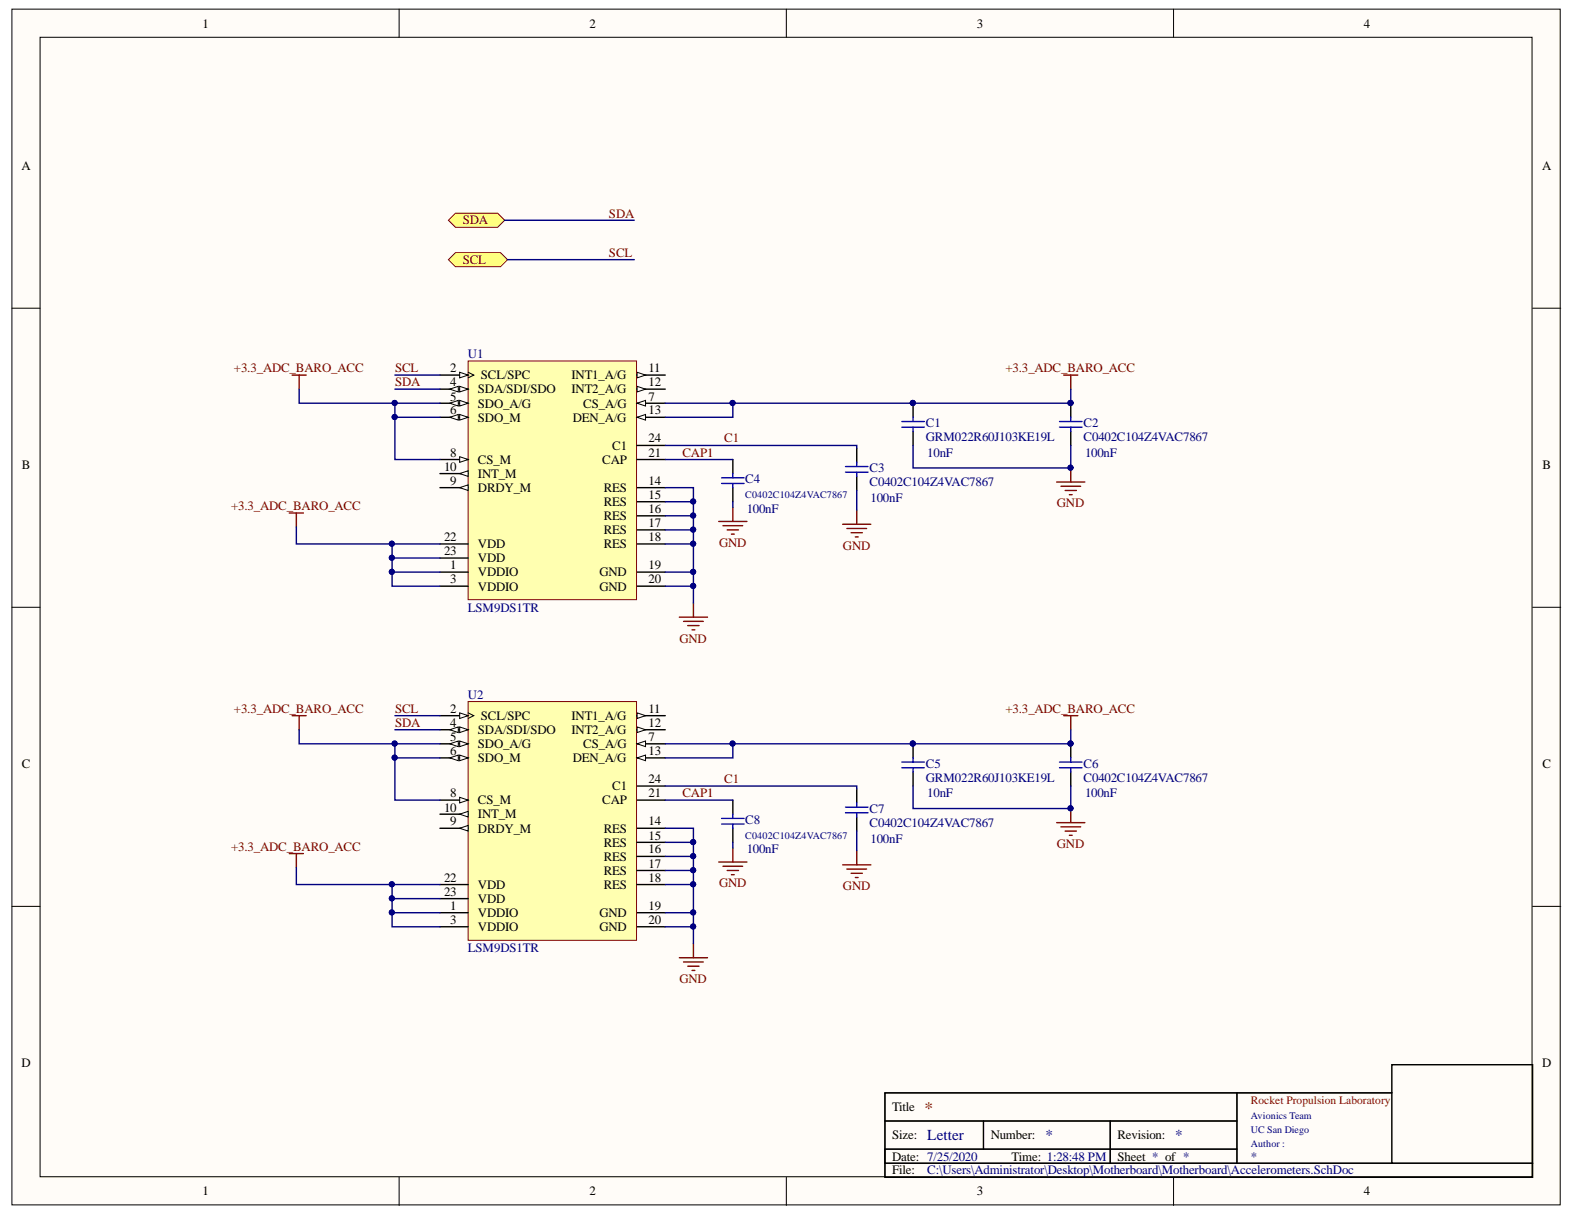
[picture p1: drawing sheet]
<svg xmlns="http://www.w3.org/2000/svg" width="279mm" height="216mm" viewBox="0 0 279 216" stroke-linecap="round" stroke-linejoin="round" font-family="sans-serif">
<defs><g id="words">
<text font-size="3.1" fill="#980000" x="164.1" y="197.9">*</text>
<g font-size="2.7" fill="#000080">
<text x="164.6" y="202.4">Letter</text>
<text x="185.6" y="202.4">*</text>
<text x="208.6" y="202.4">*</text>
</g>
<g font-size="2.3">
<text x="35.9" y="4.9">1</text>
<text x="104.6" y="4.9">2</text>
<text x="173.4" y="4.9">3</text>
<text x="242.1" y="4.9">4</text>
<text x="3.8" y="30.2">A</text>
<text x="273.7" y="30.2">A</text>
<text x="79.9" y="66.1">2</text>
<text x="79.9" y="68.6">4</text>
<text x="79.9" y="71.1">5</text>
<text x="84.8" y="69.9">SDA/SDI/SDO</text>
<text x="85.3" y="67.3">SCL/SPC</text>
<text x="101.4" y="67.3">INT1_A/G</text>
<text x="101.4" y="69.9">INT2_A/G</text>
<text x="115.1" y="66.1">11</text>
<text x="115.1" y="68.6">12</text>
<text x="115.1" y="71.1">7</text>
<text x="79.9" y="73.6">6</text>
<text x="84.8" y="72.4">SDO_A/G</text>
<text x="84.8" y="74.8">SDO_M</text>
<text x="101.7" y="74.8">DEN_A/G</text>
<text x="103.5" y="72.4">CS_A/G</text>
<text x="115.1" y="73.6">13</text>
<text x="3.9" y="83.3">B</text>
<text x="78.8" y="83.6">10</text>
<text x="79.9" y="81.1">8</text>
<text x="84.8" y="82.4">CS_M</text>
<text x="106.9" y="82.4">CAP</text>
<text x="108.7" y="79.8">C1</text>
<text x="115.1" y="81.1">21</text>
<text x="115.1" y="78.6">24</text>
<text x="273.8" y="83.3">B</text>
<text x="79.9" y="86.1">9</text>
<text x="84.8" y="84.8">INT_M</text>
<text x="84.8" y="87.4">DRDY_M</text>
<text x="107.2" y="87.4">RES</text>
<text x="107.2" y="89.8">RES</text>
<text x="115.1" y="86.1">14</text>
<text x="115.1" y="88.6">15</text>
<text x="107.2" y="92.3">RES</text>
<text x="107.2" y="94.9">RES</text>
<text x="115.1" y="91.1">16</text>
<text x="115.1" y="93.6">17</text>
<text x="78.8" y="96.1">22</text>
<text x="78.8" y="98.6">23</text>
<text x="79.9" y="101.1">1</text>
<text x="84.8" y="97.3">VDD</text>
<text x="84.8" y="99.9">VDD</text>
<text x="107.2" y="97.3">RES</text>
<text x="115.1" y="96.1">18</text>
<text x="115.1" y="101.1">19</text>
<text x="79.9" y="103.6">3</text>
<text x="84.8" y="102.3">VDDIO</text>
<text x="84.8" y="104.9">VDDIO</text>
<text x="106.4" y="102.3">GND</text>
<text x="106.4" y="104.9">GND</text>
<text x="115.1" y="103.6">20</text>
<text x="79.9" y="126.6">2</text>
<text x="79.9" y="129">4</text>
<text x="79.9" y="131.6">5</text>
<text x="84.8" y="130.3">SDA/SDI/SDO</text>
<text x="85.3" y="127.9">SCL/SPC</text>
<text x="101.4" y="127.9">INT1_A/G</text>
<text x="101.4" y="130.3">INT2_A/G</text>
<text x="115.1" y="126.6">11</text>
<text x="115.1" y="129">12</text>
<text x="115.1" y="131.6">7</text>
<text x="3.9" y="136.4">C</text>
<text x="79.9" y="134">6</text>
<text x="84.8" y="132.8">SDO_A/G</text>
<text x="84.8" y="135.3">SDO_M</text>
<text x="101.7" y="135.3">DEN_A/G</text>
<text x="103.5" y="132.8">CS_A/G</text>
<text x="115.1" y="134">13</text>
<text x="273.8" y="136.4">C</text>
<text x="79.9" y="141.6">8</text>
<text x="84.8" y="142.8">CS_M</text>
<text x="106.9" y="142.8">CAP</text>
<text x="108.7" y="140.3">C1</text>
<text x="115.1" y="141.6">21</text>
<text x="115.1" y="139.1">24</text>
<text x="78.8" y="144.1">10</text>
<text x="79.9" y="146.5">9</text>
<text x="84.8" y="145.3">INT_M</text>
<text x="84.8" y="147.8">DRDY_M</text>
<text x="107.2" y="147.8">RES</text>
<text x="115.1" y="146.5">14</text>
<text x="115.1" y="149.1">15</text>
<text x="107.2" y="150.4">RES</text>
<text x="107.2" y="152.8">RES</text>
<text x="107.2" y="155.3">RES</text>
<text x="115.1" y="151.5">16</text>
<text x="115.1" y="154.1">17</text>
<text x="78.8" y="156.5">22</text>
<text x="78.8" y="159.1">23</text>
<text x="79.9" y="161.6">1</text>
<text x="84.8" y="157.8">VDD</text>
<text x="84.8" y="160.3">VDD</text>
<text x="107.2" y="157.8">RES</text>
<text x="115.1" y="156.5">18</text>
<text x="115.1" y="161.6">19</text>
<text x="79.9" y="164.1">3</text>
<text x="84.8" y="162.8">VDDIO</text>
<text x="84.8" y="165.3">VDDIO</text>
<text x="106.4" y="162.8">GND</text>
<text x="106.4" y="165.3">GND</text>
<text x="115.1" y="164.1">20</text>
<text x="3.8" y="189.5">D</text>
<text x="273.7" y="189.5">D</text>
<text x="158.3" y="197.3">Title</text>
<text x="158.3" y="202.3">Size:</text>
<text x="175.9" y="202.3">Number:</text>
<text x="198.4" y="202.3">Revision:</text>
<text x="158.3" y="206.1">Date: 7/25/2020</text>
<text x="158.3" y="208.5">File:</text>
<text x="179.6" y="206.1">Time: 1:28:48 PM</text>
<text x="198.4" y="206.1">Sheet * of *</text>
<text x="35.9" y="212.3">1</text>
<text x="104.6" y="212.3">2</text>
<text x="173.4" y="212.3">3</text>
<text x="242.1" y="212.3">4</text>
</g>
<g font-size="2.3" fill="#800000">
<text x="82.1" y="39.8">SDA</text>
<text x="108.1" y="38.6">SDA</text>
<text x="82.1" y="46.9">SCL</text>
<text x="108.1" y="45.6">SCL</text>
<text x="41.5" y="66.1">+3.3_ADC_BARO_ACC</text>
<text x="70.1" y="68.6">SDA</text>
<text x="70.1" y="66.1">SCL</text>
<text x="178.5" y="66.1">+3.3_ADC_BARO_ACC</text>
<text x="121.1" y="81.1">CAP1</text>
<text x="128.6" y="78.6">C1</text>
<text x="41" y="90.6">+3.3_ADC_BARO_ACC</text>
<text x="187.6" y="90.1">GND</text>
<text x="127.6" y="97.1">GND</text>
<text x="149.6" y="97.6">GND</text>
<text x="120.6" y="114.1">GND</text>
<text x="41.5" y="126.6">+3.3_ADC_BARO_ACC</text>
<text x="70.1" y="129">SDA</text>
<text x="70.1" y="126.6">SCL</text>
<text x="178.5" y="126.6">+3.3_ADC_BARO_ACC</text>
<text x="121.1" y="141.6">CAP1</text>
<text x="128.6" y="139.1">C1</text>
<text x="41" y="151">+3.3_ADC_BARO_ACC</text>
<text x="187.6" y="150.6">GND</text>
<text x="127.6" y="157.5">GND</text>
<text x="149.6" y="158">GND</text>
<text x="120.6" y="174.5">GND</text>
</g>
<g font-size="2.3" fill="#000080">
<text x="83.1" y="63.6">U1</text>
<text x="164.4" y="75.9">C1</text>
<text x="192.4" y="75.9">C2</text>
<text x="154.4" y="83.9">C3</text>
<text x="164.4" y="78.3">GRM022R60J103KE19L</text>
<text x="164.6" y="81.1">10nF</text>
<text x="192.4" y="78.3">C0402C104Z4VAC7867</text>
<text x="192.6" y="81.1">100nF</text>
<text x="132.3" y="85.8">C4</text>
<text x="154.4" y="86.3">C0402C104Z4VAC7867</text>
<text x="154.5" y="89.1">100nF</text>
<text x="132.5" y="91.1">100nF</text>
<text x="83.1" y="108.6">LSM9DS1TR</text>
<text x="83.1" y="124.1">U2</text>
<text x="164.4" y="136.3">C5</text>
<text x="192.4" y="136.3">C6</text>
<text x="164.4" y="138.9">GRM022R60J103KE19L</text>
<text x="164.6" y="141.6">10nF</text>
<text x="192.4" y="138.9">C0402C104Z4VAC7867</text>
<text x="192.6" y="141.6">100nF</text>
<text x="132.3" y="146.3">C8</text>
<text x="154.4" y="144.4">C7</text>
<text x="154.4" y="146.8">C0402C104Z4VAC7867</text>
<text x="154.5" y="149.6">100nF</text>
<text x="132.5" y="151.5">100nF</text>
<text x="83.1" y="169">LSM9DS1TR</text>
<text x="164.6" y="208.5">C:\Users\Administrator\Desktop\Motherboard\Motherboard\Accelerometers.SchDoc</text>
<text x="222" y="206.1">*</text>
</g>
<text font-size="2" fill="#980000" x="222" y="196.1">Rocket Propulsion Laboratory</text>
<g font-size="1.8" fill="#000080">
<text x="132.3" y="88.5">C0402C104Z4VAC7867</text>
<text x="132.3" y="148.9">C0402C104Z4VAC7867</text>
<text x="222" y="201.2">UC San Diego</text>
<text x="222" y="198.6">Avionics Team</text>
<text x="222" y="203.6">Author :</text>
</g>
</g></defs>
<g fill="#fffcf8" stroke="#000" stroke-width=".18">
<path d="M2.1 1.6h274.9v212.3h-274.9z"/>
<path d="M7.1 6.6h264.9v202.3h-264.9z"/>
</g>
<g fill="none" stroke="#000" stroke-width=".18">
<path d="M70.8 1.6v5M139.6 1.6v5M208.3 1.6v5M2.1 54.7h5M272.1 54.7h5M2.1 107.8h5M272.1 107.8h5M2.1 160.9h5M272.1 160.9h5M157.1 199h62.5M174.6 199v5M197.1 199v7.5"/>
<path d="M219.6 194v12.5M247.1 194h-90v15M70.8 209v5M139.6 209v5M157.1 206.5h115M157.1 204h62.5M208.3 209v5"/>
</g>
<path d="M157.1 199h62.5M174.6 199v5M197.1 199v7.5M219.6 194v10h-62.5v2.5h90M247.1 194v12.5h25M247.1 194v-5h25v17.5M247.1 194h-90v15h115v-2.5M219.6 204v2.5" fill="none" stroke="#000" stroke-width=".25"/>
<path d="M83.1 64.1h29.9v42.4h-29.9z" fill="#ffffb0" stroke="#800000" stroke-width=".18"/>
<path d="M78.1 84.1h5M78.1 101.6h5" fill="none" stroke="#000" stroke-width=".25"/>
<path d="M81.6 84.1l1.5-.5v1z" fill="#fffcf8"/>
<path d="M81.6 84.1l1.5-.5v1z" fill="none" stroke="#000" stroke-width=".18"/>
<path d="M113.1 66.6h5" fill="none" stroke="#000" stroke-width=".25"/>
<path d="M113.1 66.1l1.5 .5-1.5 .5z" fill="#fffcf8"/>
<path d="M113.1 66.1l1.5 .5-1.5 .5z" fill="none" stroke="#000" stroke-width=".18"/>
<path d="M113.1 69.1h5" fill="none" stroke="#000" stroke-width=".25"/>
<path d="M113.1 68.6l1.5 .5-1.5 .5z" fill="#fffcf8"/>
<path d="M113.1 68.6l1.5 .5-1.5 .5z" fill="none" stroke="#000" stroke-width=".18"/>
<path d="M113.1 74.1h5" fill="none" stroke="#000" stroke-width=".25"/>
<path d="M113.1 74.1l1.5-.5v1z" fill="#fffcf8"/>
<path d="M83.1 66.1l1 .5-1 .5M113.1 74.1l1.5-.5v1z" fill="none" stroke="#000" stroke-width=".18"/>
<path d="M78.1 66.6h5M113.1 86.6h5M113.1 89.1h5M113.1 91.6h5M113.1 94.1h5M113.1 96.6h5M113.1 101.6h5" fill="none" stroke="#000" stroke-width=".25"/>
<path d="M81.6 66.1l1.5 .5-1.5 .5z" fill="#fffcf8"/>
<path d="M81.6 66.1l1.5 .5-1.5 .5z" fill="none" stroke="#000" stroke-width=".18"/>
<path d="M78.1 69.1h5M113.1 79.1h5M78.1 96.6h5M78.1 99.1h5M113.1 81.6h5M78.1 104.1h5M113.1 104.1h5" fill="none" stroke="#000" stroke-width=".25"/>
<path d="M81.6 68.6l1.5 .5-1.5 .5z" fill="#fffcf8"/>
<path d="M81.6 68.6l1.5 .5-1.5 .5z" fill="none" stroke="#000" stroke-width=".18"/>
<path d="M79.8 69.1l1.5-.5v1z" fill="#fffcf8"/>
<path d="M79.8 69.1l1.5-.5v1z" fill="none" stroke="#000" stroke-width=".18"/>
<path d="M78.1 71.6h5" fill="none" stroke="#000" stroke-width=".25"/>
<path d="M81.6 71.1l1.5 .5-1.5 .5z" fill="#fffcf8"/>
<path d="M81.6 71.1l1.5 .5-1.5 .5z" fill="none" stroke="#000" stroke-width=".18"/>
<path d="M79.8 71.6l1.5-.5v1z" fill="#fffcf8"/>
<path d="M79.8 71.6l1.5-.5v1z" fill="none" stroke="#000" stroke-width=".18"/>
<path d="M78.1 74.1h5" fill="none" stroke="#000" stroke-width=".25"/>
<path d="M81.6 73.6l1.5 .5-1.5 .5z" fill="#fffcf8"/>
<path d="M81.6 73.6l1.5 .5-1.5 .5z" fill="none" stroke="#000" stroke-width=".18"/>
<path d="M79.8 74.1l1.5-.5v1z" fill="#fffcf8"/>
<path d="M79.8 74.1l1.5-.5v1z" fill="none" stroke="#000" stroke-width=".18"/>
<path d="M113.1 71.6h5" fill="none" stroke="#000" stroke-width=".25"/>
<path d="M113.1 71.6l1.5-.5v1z" fill="#fffcf8"/>
<path d="M113.1 71.6l1.5-.5v1z" fill="none" stroke="#000" stroke-width=".18"/>
<path d="M78.1 81.6h5" fill="none" stroke="#000" stroke-width=".25"/>
<path d="M81.6 81.1l1.5 .5-1.5 .5z" fill="#fffcf8"/>
<path d="M81.6 81.1l1.5 .5-1.5 .5z" fill="none" stroke="#000" stroke-width=".18"/>
<path d="M78.1 86.6h5" fill="none" stroke="#000" stroke-width=".25"/>
<path d="M81.6 86.6l1.5-.5v1z" fill="#fffcf8"/>
<path d="M81.6 86.6l1.5-.5v1z" fill="none" stroke="#000" stroke-width=".18"/>
<g fill="#ffff80" stroke="#800000" stroke-width=".18">
<path d="M79.6 39.1l1.2-1.2h7.5l1.3 1.2-1.3 1.3h-7.5z" fill-rule="evenodd"/>
<path d="M79.6 46.1l1.2-1.2h8l1.3 1.2-1.3 1.3h-8z" fill-rule="evenodd"/>
</g>
<g fill="none" stroke="#800000" stroke-width=".25">
<path d="M51.9 66.6h2.5M53.1 66.6v2.5M188.8 66.6h2.5M190.1 66.6v2.5M51.4 91.1h2.5M52.6 91.1v2.5M127.6 92.6h5M128.3 93.3h3.5M129.1 94.1h2M129.8 94.8h.5M130.1 90.1v2.5M149.6 93.1h5"/>
<path d="M150.3 93.8h3.5M151.1 94.6h2M151.8 95.3h.5M152.1 90.6v2.5M187.6 85.6h5M188.3 86.3h3.5M189.1 87.1h2M189.8 87.8h.5M190.1 83.1v2.5M120.6 109.6h5M121.3 110.3h3.5M122.1 111.1h2"/>
<path d="M122.8 111.8h.5M123.1 107.1v2.5"/>
</g>
<path d="M152.1 79.6v2.5M162.1 71.6v2.5M162.1 76.6v2.5M190.1 71.6v2.5M190.1 76.6v2.5M130.1 81.6v2.5M130.1 86.6v2.5M152.1 84.6v2.5" fill="none" stroke="#000" stroke-width=".25"/>
<g fill="none" stroke="#00f" stroke-width=".25">
<path d="M160.1 74.8h4M160.1 75.8h4M162.1 74.1v.7M162.1 75.8v.8M188.1 74.8h4M188.1 75.8h4M190.1 74.1v.7M190.1 75.8v.8M128.1 84.8h4M128.1 85.8h4M130.1 84.1v.7M130.1 85.8v.8"/>
<path d="M150.1 82.8h4M150.1 83.8h4M152.1 82.1v.7M152.1 83.8v.8"/>
</g>
<g fill="#000080" stroke="#000080" stroke-width=".18">
<circle cx="162" cy="71.5" r=".45"/>
<circle cx="190" cy="71.5" r=".45"/>
<circle cx="190" cy="83" r=".45"/>
</g>
<path d="M83.1 124.6h29.9v42.3h-29.9z" fill="#ffffb0" stroke="#800000" stroke-width=".18"/>
<path d="M78.1 144.6h5M78.1 162.1h5" fill="none" stroke="#000" stroke-width=".25"/>
<path d="M81.6 144.6l1.5-.5v1z" fill="#fffcf8"/>
<path d="M81.6 144.6l1.5-.5v1z" fill="none" stroke="#000" stroke-width=".18"/>
<path d="M113.1 127.1h5" fill="none" stroke="#000" stroke-width=".25"/>
<path d="M113.1 126.6l1.5 .5-1.5 .5z" fill="#fffcf8"/>
<path d="M113.1 126.6l1.5 .5-1.5 .5z" fill="none" stroke="#000" stroke-width=".18"/>
<path d="M113.1 129.6h5" fill="none" stroke="#000" stroke-width=".25"/>
<path d="M113.1 129.1l1.5 .5-1.5 .5z" fill="#fffcf8"/>
<path d="M113.1 129.1l1.5 .5-1.5 .5z" fill="none" stroke="#000" stroke-width=".18"/>
<path d="M113.1 134.6h5" fill="none" stroke="#000" stroke-width=".25"/>
<path d="M113.1 134.6l1.5-.5v1z" fill="#fffcf8"/>
<path d="M83.1 126.6l1 .5-1 .5M113.1 134.6l1.5-.5v1z" fill="none" stroke="#000" stroke-width=".18"/>
<path d="M78.1 127.1h5M113.1 147.1h5M113.1 149.6h5M113.1 152.1h5M113.1 154.6h5M113.1 157.1h5M113.1 162.1h5" fill="none" stroke="#000" stroke-width=".25"/>
<path d="M81.6 126.6l1.5 .5-1.5 .5z" fill="#fffcf8"/>
<path d="M81.6 126.6l1.5 .5-1.5 .5z" fill="none" stroke="#000" stroke-width=".18"/>
<path d="M78.1 129.6h5M113.1 139.6h5M78.1 157.1h5M78.1 159.6h5M113.1 142.1h5M78.1 164.5h5M113.1 164.5h5" fill="none" stroke="#000" stroke-width=".25"/>
<path d="M81.6 129.1l1.5 .5-1.5 .5z" fill="#fffcf8"/>
<path d="M81.6 129.1l1.5 .5-1.5 .5z" fill="none" stroke="#000" stroke-width=".18"/>
<path d="M79.8 129.6l1.5-.5v1z" fill="#fffcf8"/>
<path d="M79.8 129.6l1.5-.5v1z" fill="none" stroke="#000" stroke-width=".18"/>
<path d="M78.1 132.1h5" fill="none" stroke="#000" stroke-width=".25"/>
<path d="M81.6 131.6l1.5 .5-1.5 .5z" fill="#fffcf8"/>
<path d="M81.6 131.6l1.5 .5-1.5 .5z" fill="none" stroke="#000" stroke-width=".18"/>
<path d="M79.8 132.1l1.5-.5v1z" fill="#fffcf8"/>
<path d="M79.8 132.1l1.5-.5v1z" fill="none" stroke="#000" stroke-width=".18"/>
<path d="M78.1 134.6h5" fill="none" stroke="#000" stroke-width=".25"/>
<path d="M81.6 134.1l1.5 .5-1.5 .5z" fill="#fffcf8"/>
<path d="M81.6 134.1l1.5 .5-1.5 .5z" fill="none" stroke="#000" stroke-width=".18"/>
<path d="M79.8 134.6l1.5-.5v1z" fill="#fffcf8"/>
<path d="M79.8 134.6l1.5-.5v1z" fill="none" stroke="#000" stroke-width=".18"/>
<path d="M113.1 132.1h5" fill="none" stroke="#000" stroke-width=".25"/>
<path d="M113.1 132.1l1.5-.5v1z" fill="#fffcf8"/>
<path d="M113.1 132.1l1.5-.5v1z" fill="none" stroke="#000" stroke-width=".18"/>
<path d="M78.1 142.1h5" fill="none" stroke="#000" stroke-width=".25"/>
<path d="M81.6 141.6l1.5 .5-1.5 .5z" fill="#fffcf8"/>
<path d="M81.6 141.6l1.5 .5-1.5 .5z" fill="none" stroke="#000" stroke-width=".18"/>
<path d="M78.1 147.1h5" fill="none" stroke="#000" stroke-width=".25"/>
<path d="M81.6 147.1l1.5-.5v1z" fill="#fffcf8"/>
<path d="M81.6 147.1l1.5-.5v1z" fill="none" stroke="#000" stroke-width=".18"/>
<g fill="none" stroke="#800000" stroke-width=".25">
<path d="M51.9 127.1h2.5M53.1 127.1v2.5M188.8 127.1h2.5M190.1 127.1v2.5M51.4 151.6h2.5M52.6 151.6v2.5M127.6 153.1h5M128.3 153.8h3.5M129.1 154.6h2M129.8 155.3h.5M130.1 150.6v2.5M149.6 153.6h5"/>
<path d="M150.3 154.3h3.5M151.1 155.1h2M151.8 155.8h.5M152.1 151.1v2.5M187.6 146.1h5M188.3 146.8h3.5M189.1 147.6h2M189.8 148.3h.5M190.1 143.6v2.5M120.6 170h5M121.3 170.8h3.5M122.1 171.5h2"/>
<path d="M122.8 172.3h.5M123.1 167.5v2.5"/>
</g>
<path d="M162.1 132.1v2.5M162.1 137.1v2.5M190.1 132.1v2.5M190.1 137.1v2.5M130.1 142.1v2.5M130.1 147.1v2.5M152.1 140.1v2.5M152.1 145.1v2.5" fill="none" stroke="#000" stroke-width=".25"/>
<g fill="none" stroke="#00f" stroke-width=".25">
<path d="M160.1 135.3h4M160.1 136.3h4M162.1 134.6v.7M162.1 136.3v.8M188.1 135.3h4M188.1 136.3h4M190.1 134.6v.7M190.1 136.3v.8M128.1 145.3h4M128.1 146.3h4M130.1 144.6v.7M130.1 146.3v.8"/>
<path d="M150.1 143.3h4M150.1 144.3h4M152.1 142.6v.7M152.1 144.3v.8"/>
</g>
<g fill="#000080" stroke="#000080" stroke-width=".18">
<circle cx="162" cy="132" r=".45"/>
<circle cx="190" cy="132" r=".45"/>
<circle cx="190" cy="143.5" r=".45"/>
<circle cx="70" cy="71.5" r=".45"/>
<circle cx="70" cy="74" r=".45"/>
<circle cx="69.5" cy="101.5" r=".45"/>
<circle cx="69.5" cy="96.5" r=".45"/>
<circle cx="69.5" cy="99" r=".45"/>
<circle cx="130" cy="71.5" r=".45"/>
<circle cx="162" cy="71.5" r=".45"/>
<circle cx="190" cy="71.5" r=".45"/>
<circle cx="123" cy="91.5" r=".45"/>
<circle cx="123" cy="89" r=".45"/>
<circle cx="123" cy="104" r=".45"/>
<circle cx="123" cy="101.5" r=".45"/>
<circle cx="123" cy="96.5" r=".45"/>
<circle cx="123" cy="94" r=".45"/>
<circle cx="190" cy="83" r=".45"/>
<circle cx="70" cy="132" r=".45"/>
<circle cx="70" cy="134.5" r=".45"/>
<circle cx="69.5" cy="162" r=".45"/>
<circle cx="69.5" cy="157" r=".45"/>
<circle cx="69.5" cy="159.5" r=".45"/>
<circle cx="130" cy="132" r=".45"/>
<circle cx="123" cy="152" r=".45"/>
<circle cx="123" cy="149.5" r=".45"/>
<circle cx="123" cy="164.5" r=".45"/>
<circle cx="123" cy="162" r=".45"/>
<circle cx="123" cy="157" r=".45"/>
<circle cx="123" cy="154.5" r=".45"/>
</g>
<g fill="none" stroke="#000080" stroke-width=".25">
<path d="M89.6 39.1h23M90.1 46.1h22.5M53.1 69.1v2.5h17v2.5h8M70.1 74.1v7.5h8M70.1 66.6h8M70.1 69.1h8M70.1 71.6h8M118.1 71.6h12v2.5h-12M118.1 79.1h34v.5M162.1 79.1v4h28v-4M190.1 69.1v2.5h-60M52.6 93.6v3h17v2.5h8.5"/>
<path d="M69.6 99.1v5h8.5M69.6 96.6h8.5M118.1 96.6h5v5M118.1 94.1h5v2.5M118.1 86.6h5v7.5M118.1 81.6h12M118.1 91.6h5M118.1 89.1h5M130.1 89.1v1M152.1 87.1v3.5M69.6 101.6h8.5M118.1 101.6h5v2.5h-5"/>
<path d="M123.1 104.1v3M53.1 129.6v2.5h17v2.5h8M70.1 134.6v7.5h8M70.1 127.1h8M70.1 129.6h8M70.1 132.1h8M118.1 132.1h12v2.5h-12M118.1 139.6h34v.5M162.1 139.6v4h28v-4M190.1 129.6v2.5h-60M52.6 154.1v3h17v2.5h8.5M69.6 159.6v4.9h8.5"/>
<path d="M69.6 157.1h8.5M118.1 157.1h5v5M118.1 154.6h5v2.5M118.1 147.1h5v7.5M118.1 142.1h12M118.1 152.1h5M118.1 149.6h5M130.1 149.6v1M152.1 147.6v3.5M69.6 162.1h8.5M118.1 162.1h5v2.4h-5M123.1 164.5v3"/>
</g>
<use href="#words"/>
</svg>
